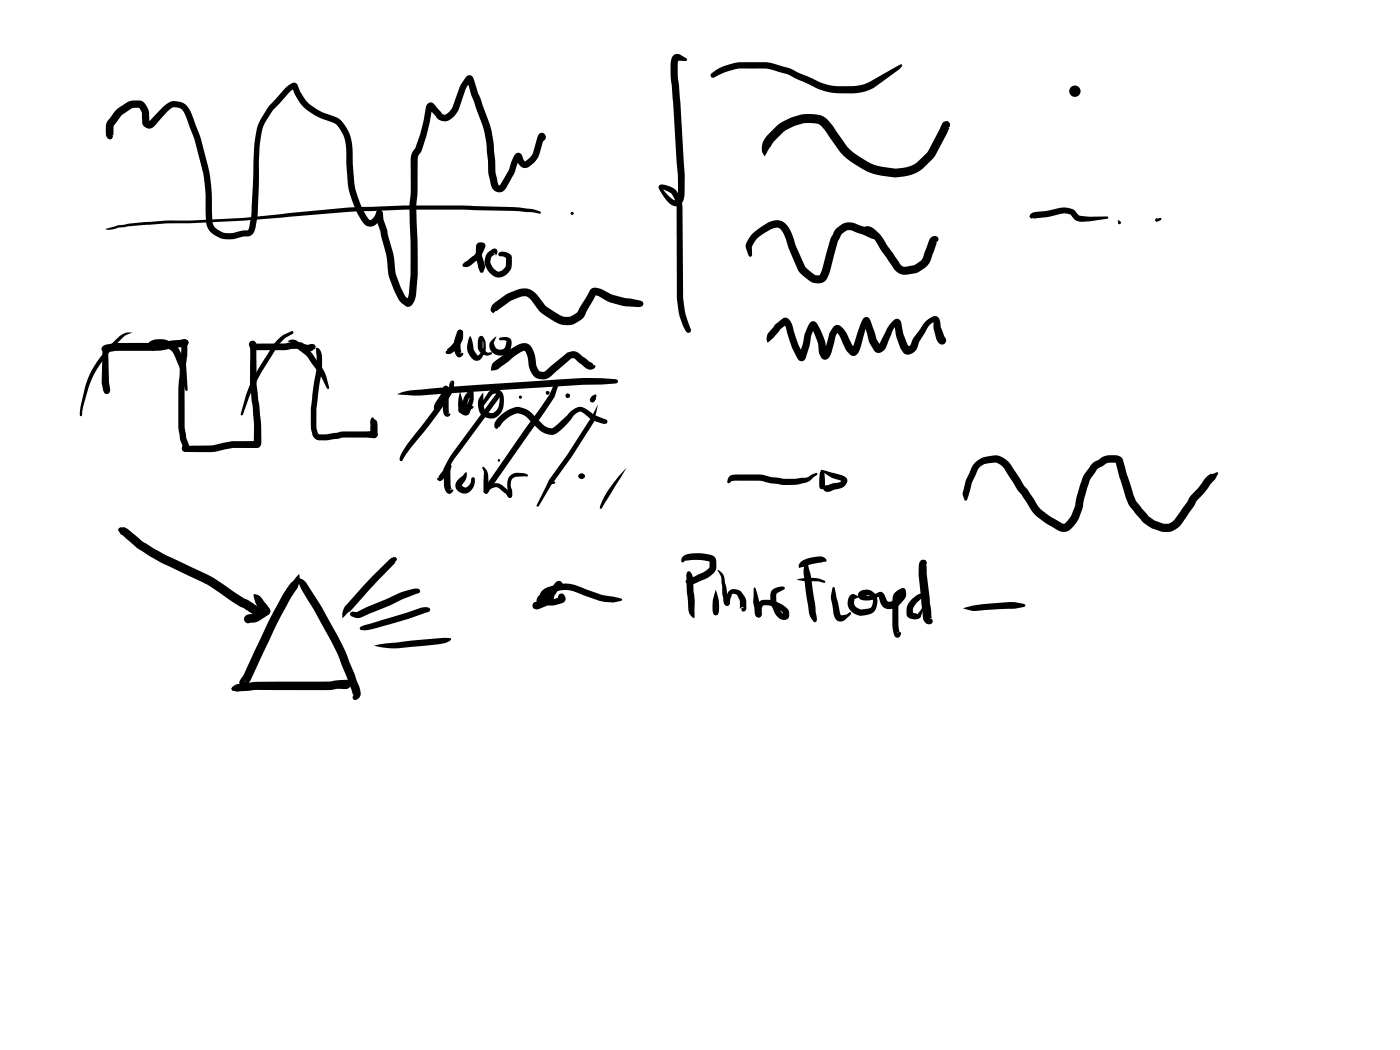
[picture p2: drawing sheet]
<svg xmlns="http://www.w3.org/2000/svg" width="285mm" height="214mm" viewBox="0 0 285 214" stroke-linecap="round" stroke-linejoin="round" font-family="sans-serif">
<g fill="#000">
<path d="M137.1 11.3l.6-.3h.6l1.4 .8 .2 .3-.3 .3h-1.7l.2-.1-.1 3.3 .5 5.2 .9 14.8v4a2 2 0 0 1-2 2.4 3.7 3.7 0 0 1-2.3-2l-.6-.9a.85 .85 0 0 1 0-1.5 4 4 0 0 1 4.3 3.3l.2 1.2 .1 18.7a20.3 20.3 0 0 0 1.5 6.2l.1 .3-.1 .3-.4 .2-.5-.3a12.2 12.2 0 0 1-1.9-6.7v-18.7a4 4 0 0 0-1.6-3l-1.6-.7 .2-.3a5.9 5.9 0 0 0 2.6 2.7 .55 .55 0 0 0 .6-.7v-4.4l-.9-14.8-.5-5.2-.1-2.8a2.5 2.5 0 0 1 .6-1.6zM144.9 14.9a12.3 12.3 0 0 1 8.9-2.2 12.6 12.6 0 0 1 6 .9l1.1 .3 4.6 2.1a12.6 12.6 0 0 0 8 1.5l1.7-.2 1.1-.3 6.4-3.5 .7-.4h.2v.4l-.5 .6-5.2 3.8a12.1 12.1 0 0 1-6.9 1.1 11.9 11.9 0 0 1-6.1-1.7l-2.5-1.1a9.4 9.4 0 0 0-3.3-1.4l-2.9-.8h-2.4a12 12 0 0 0-4.9 .3l-1.6 .5-2.1 1.1-.4-.2-.2-.3zM23.6 22.5l2.5-1.8a4.4 4.4 0 0 1 3.1 .1l.6 .8a3.2 3.2 0 0 1 .6 2.1v1.2l-.1-.3 .2 .2h-.2l3.2-3.3a3.3 3.3 0 0 1 5.4 1.5 43.4 43.4 0 0 1 2.6 7.6l1.3 5.2a40.2 40.2 0 0 1 .4 7.3l.1 2.2a3.6 3.6 0 0 0 4.1 2.1l1.8-.4 1.2-.1 .3-.5 .5-2.9 .6-14.2a13.2 13.2 0 0 1 4.3-9.1l2.1-2.3 1.1-.9a.85 .85 0 0 1 1.4 .6l.5 1.1a9.2 9.2 0 0 0 6.2 4.8 5.9 5.9 0 0 1 4 4.5l.4 2.3v3l.3 4.1a17.1 17.1 0 0 0 3 7.3l.3 .1a1.82 1.82 0 0 0 1.1-1.2l.2-.6 .5-.2 .5 .2 .2 .4-.1 .3a2.58 2.58 0 0 1-2.9 2.4l-.7-.4a17.6 17.6 0 0 1-3.4-8.2l-.3-5.6a7.9 7.9 0 0 0-2.1-6.6l-.6-.3a11.7 11.7 0 0 1-7.1-4.7l-.8-1.3-.4-1.2 .5 .2-1 .7-2 2.3a11.9 11.9 0 0 0-4.1 8.9l-.4 12.3a16.7 16.7 0 0 1-.8 5.1 1.84 1.84 0 0 1-2.1 .9h-.3a6.7 6.7 0 0 1-4.6 .2l-.5-.2a3.6 3.6 0 0 1-2.2-2.9l-.1-3.2a30.4 30.4 0 0 0-.8-8.1 54 54 0 0 0-3.2-10.1l-.2-.7a2.03 2.03 0 0 0-2.4-1.4l-1.2 .9-2.2 2.5a1.51 1.51 0 0 1-1.6 1 1.51 1.51 0 0 1-1.3-1.2l-.1-1.9-.6-1.2h.2l-1.7 .2-1.9 1.3-1.7 2.2-.1 1.8-.1 .2-.2-.2 .2 .4-.2 .4-.4 .2-.4-.2-.3-.4a3.3 3.3 0 0 1-.1-2.3l.2-.8zM22 27.5l.3-.2-.2 .1 .7 .1-.1 .7-.3 .1-.4-.1-.1-.4zM157.7 26.1a10.2 10.2 0 0 1 9.9-2.4 6.3 6.3 0 0 1 2.1 2.1l2.8 4.1a14.2 14.2 0 0 0 9.8 4.4h-.1a7.4 7.4 0 0 0 4.5-1.2l2.3-2.3 2.8-5.6 .3-.4h.3a.73 .73 0 0 1 1 .3 .73 .73 0 0 1-.4 1l.3-.1-2.8 5.6-.6 .8-2 1.9a9.1 9.1 0 0 1-6.8 1.7 15.4 15.4 0 0 1-10.1-5l-2.9-4.3-1.1-1.3a2.53 2.53 0 0 0-1.8-.3 9.3 9.3 0 0 0-8.3 4.7l-1.3 2a3.5 3.5 0 0 1 1-4.6zM192.3 24.9l.4-.1 .5 .1 .2 .6-.9 .6-.1-.1-.2-.7-.1 .1zM21.4 46.6l2.5-.7 2.7-.4a76 76 0 0 1 12.1-.6 181.1 181.1 0 0 0 19.9-1.5l12.2-1.1a306.1 306.1 0 0 1 24.9-.4l10.1 .3a13 13 0 0 1 4.2 .9l.1 .2-.2 .2-1.3-.3-4.1-.3a407 407 0 0 0-30.4 .1l-15.4 1.2a262.9 262.9 0 0 1-22.9 1.3l-6.4 .3-3.3 .3-2.4 .4a3.4 3.4 0 0 1-2.3 .1zM87.1 21.1a.94 .94 0 0 1 1.5 .4l1.4 1.7 .7 .1a3.4 3.4 0 0 0 1.6-1.9l1.3-3.7 1.1-1.8a.9 .9 0 0 1 1-.6 .9 .9 0 0 1 .8 .8l.8 2.7 2.4 6.4a41.3 41.3 0 0 1 1.2 10l.5 2.2 .3 .4 1.5-2.5a5 5 0 0 0 .9-2.3l.6-1.3a.87 .87 0 0 1 .9-.6 .87 .87 0 0 1 .8 .8l.5 1 1.1-1 .6-1 .8-2.9a.86 .86 0 0 1 .8-1 .86 .86 0 0 1 .9 .8 .86 .86 0 0 1-.7 .9 .76 .76 0 0 1-.8-.8 .66 .66 0 0 0 .5 .5 .66 .66 0 0 0 .7-.2l-.9 3.1a4.5 4.5 0 0 1-3 2.9 2.41 2.41 0 0 1-1.8-2 .55 .55 0 0 0 .8 0l-.6 1.3a18.3 18.3 0 0 1-2.6 5.2 1.69 1.69 0 0 1-1.8 .3 1.69 1.69 0 0 1-1-1.5l-.5-2.1v-2.7l-.3-1.7a20.2 20.2 0 0 0-2.2-9.1l-1-2.7-.8-2.8 .5 .2 .3-.1-1.1 1.7-1.4 4a3.8 3.8 0 0 1-2.9 2.5l-.8-.1-.6-.4-1.7-2.1h.3l.3-.1-.5 2.9-.7 3-.9 2.6-.7 1.1-.1 .6-.1 6.7-.3 3 .1 3.4a79.5 79.5 0 0 1-.1 14.4l-.4 1.7a1.2 1.2 0 0 1-1.9 .8l-.5-.4a4.5 4.5 0 0 1-1.5-2.2l-.2-.7a12.8 12.8 0 0 1-1.4-5.6l-.2-1.5-1.1-4.6-.8-2.4-.1-1.2 .2 .3-.2-.5 .2-.5 .5-.2a.83 .83 0 0 1 .7 1l.1 1 .7 2.1 .5 2.1a23.4 23.4 0 0 1 1.3 6.8l.9 2.7 .9 1.8 1.1 .9-.3-.1-.5 .1 .4-.7 .2-.8a70.2 70.2 0 0 0 .1-14.2v-3.5l.2-3v-6.9l.3-.9 .7-1 .9-2.6 .7-2.9 .5-2.8zM97.2 49.6a.91 .91 0 0 1 1.2-.2 .91 .91 0 0 1 .3 1.1l-.4 1-.8 1.1-1.2 1.1a1.7 1.7 0 0 1-1.6 .6h-.1a.47 .47 0 0 1-.4-.4 .47 .47 0 0 1 .4-.5l1.6-1.2a5.4 5.4 0 0 0 1.7-2.2l.2 .4h-.3l.2-.2 .2 2.1a2.92 2.92 0 0 1 .3 2.8l-.1 .3-.3 .2a1.8 1.8 0 0 1-.8-1.5l-.4-2.1v-2zM94.2 54l.4-.4 .4 .4-.2 .2-.2 .2-.3-.2zM99.3 51.4l.3-.2a1.39 1.39 0 0 1 1.3-.5l.4 .3-.1 .6-.2 .4-.3-.5h-.2l.4 .1-.8 .7-.3 1.1a2.03 2.03 0 0 0 2 1.8l.5-.2 .6-.7 .1-1.9 .2 .2-.7-.4-.9-.1a.64 .64 0 0 1 .1-.7 .64 .64 0 0 1 .7-.2l.7 .2a1.32 1.32 0 0 1 1.1 .9v1.9a3 3 0 0 1-2.2 2.2 3.1 3.1 0 0 1-3.3-2.7l.1-1.2zM153.2 47.6l1.4-1.2a5.6 5.6 0 0 1 3.9-1.6l.4 .1a4.1 4.1 0 0 1 2.4 3l.7 2 2 4.5 2 1.6h.9a14.2 14.2 0 0 0 1.3-4.3l.9-3 .7-1.6 .4-.5 1-.8a3 3 0 0 1 3-.3l2.4 .9 2.3 1.3 .2 .4a.93 .93 0 0 1-1.2 .6l-4.5-1.8h-1l-1.2 1-.6 1.2-.8 3a12.9 12.9 0 0 1-1.6 4.9 2.81 2.81 0 0 1-3.8-.1l-1.4-1.2-.5-.6-2-4.7a8.3 8.3 0 0 0-1.6-3.8l-.7-.3a7.5 7.5 0 0 0-5.1 3.9v1.7l-.1 .3-.2 .1-.4-.3-.5-1.3a2.11 2.11 0 0 1 .6-2.2z"/>
<path d="M175.8 46.4a1.7 1.7 0 0 1 2.3 .3 11.7 11.7 0 0 1 2.8 3.6l2.5 3.6 .5 .4h.7l1.5-.3 1.5-1.1 .4-.6 1.1-3.3a1.32 1.32 0 0 1 1.1-.9l.7 .1 .2 .5-.2 .4-.4 .2h.3l-.9 2.5a4.9 4.9 0 0 1-3.6 3.8l-1.1 .2a2.92 2.92 0 0 1-3.6-1.7l-2.3-3.2a9.8 9.8 0 0 0-2.7-3.6l-.8-.4-.2-.3zM209.8 43.7l.3-.1 .2 .1 .2 .3-.2 .3-.5 .1-.2-.4zM209.9 43.6l.5-.4 2.7-.3 2.4-.5a3.3 3.3 0 0 1 3.6 .8l.6 .7-.1-.1 2.2 .3h3.6l.3 .2-.3 .2a23.5 23.5 0 0 1-5.6 .6h-.3a2.03 2.03 0 0 1-1.4-1.3l-.6-.2-1.1-.1-3.2 .7-2.6 .3h-.2v-.2l-.3 .2-.3-.2-.2-.3zM209.8 43.8l.3-.1 .2 .1 .4 .5h-.9l-.1-.2zM227.6 44.8l.5 .3 .2 .2-.1 .3h-.5zM235.2 44.8l.3-.2 .4 .1-.1 .3-.3 .1zM235.3 44.5l1-.1 .2 .2-.2 .2-.7 .3-.3-.1-.1-.2zM20.9 70.5l.5-.3a14.9 14.9 0 0 1 5.2-.4h5.6l2.9-.5 1.5-.1a1.21 1.21 0 0 1 1.8 .6l-.2 .4-.5 .3-4.1 .7a55.4 55.4 0 0 1-9.4 .2l-2.5 .3-.1-.1v-.4l-.4 .5-.5-.5zM21.6 78.5h.3l.5 1.1-.2 .4-.5 .2-.4-.2-.2-.4zM21 70.5l.4-.2 .5 .2 .1 .4 .2 7v-.1l.2 1.7-.2 .5-.5 .2-.4-.2-.3-.4-.3-1.7 .2-7zM23.2 69.5a4.4 4.4 0 0 1 2.9-1.8h.9l-1.2 .4a7.4 7.4 0 0 0-2.3 2.2 23 23 0 0 0-5.5 8.6l-1.1 3.9-.2 1.7-.2 .3-.3-.3 .1-.9 1-4.9a21.2 21.2 0 0 1 5.9-9.2zM30.3 69.7a4.5 4.5 0 0 1 6.6 2.3l1 2.6 .3 4.8-.2 .2-.3-.2a24.9 24.9 0 0 0-2.4-7.4 3.6 3.6 0 0 0-3.6-1.5l-.6 .1-.1-.3 .3 .9-.2 .3-.7-.7a.74 .74 0 0 1-.1-1.1z"/>
<path d="M37.2 69.4l.6-.3 .4 .2 .2 .5-.2 .4-.5 .1 .4-.3v2.4l-.2 1.8-.3 4.8v7.8l.3 2.2 .6 1.9a.83 .83 0 0 1-.7 .8 .91 .91 0 0 1-.6-.9l-.6-1.5-.3-2.2v-7.8l.6-9.2zM51.1 70.2l.5-.2 6.3-.1 1.6-.2h1.7l1.4 .5 .6-.1a.85 .85 0 0 1 1.1 .5l-.2 .4-.3 .2a2.29 2.29 0 0 1-2.9-.2h-1.4l-1.6 .3h-6.3l-.5-.2-.2-.5zM58.6 69.5l.7-.3h.7l1.7 1.2a9.6 9.6 0 0 1 3.2 3.5 9.8 9.8 0 0 1 2.1 5v.2l-.2 .1-.3-.2a20.2 20.2 0 0 0-3.2-5.3l-1.2-1.5-1.7-1.3-.9-1zM56.5 69.2l1.3-1 1.6-.8 .3 .1 .1 .2-.2 .3-1.7 1a11 11 0 0 0-2.5 3.3 48.3 48.3 0 0 0-4.7 8.6l-1.2 3.5-.3 .2-.2-.3a31.4 31.4 0 0 1 1.9-6.1l1.7-3.1 2.9-4.7zM64.4 70.8h.1a1.58 1.58 0 0 1 1.1 1.8 16.1 16.1 0 0 1-.5 5.4l-.7 5.1v1.6a8.4 8.4 0 0 0 .3 3.6v-.1l.3 .3 1.5-.1 2.3-.3a4.6 4.6 0 0 1 2.4-.3l4.9-.1a.75 .75 0 0 1 .8 .8 .75 .75 0 0 1-.8 .7l-6.1-.1-3.2 .5-1.6 .1a1.66 1.66 0 0 1-1.6-1.3v-.1a8 8 0 0 1-.3-3.6v-1.8l.6-5a17.1 17.1 0 0 0 .5-6.3l-.1-.7zM93.3 67.3l.4-.2a1.03 1.03 0 0 1 .6 1.3 5 5 0 0 1-2.9 3.7h-.4l-.3-.4 .1-.2 .4-.1-.2-.1 .1-.2 .9-.9 1-1.3zM90.9 71.5l.2-.1 .2 .2v-.1v.4l-.2 .1-.3-.1zM90.4 78.7l.4-.2 .3 .2 .2 .3 .1 5.1-.2 .1h.5a.67 .67 0 0 1-.7 .7 .67 .67 0 0 1-.7-.7l-.1-3v-2.1zM91.6 77.6l.3-.1a.53 .53 0 0 1 .6 .3 .53 .53 0 0 1-.1 .6 2.97 2.97 0 0 1-.7 2.2l-4.3 6-3.7 4.6-1.8 2.6h-.4l-.1-.5a6.9 6.9 0 0 1 1.4-2.8 117.3 117.3 0 0 0 8.6-11.6l.2-1 .1-.2 .3 .1zM93.6 79.9l.2 .1 .8 3.5-.2 .5-.4 .1-.5-.1a6.4 6.4 0 0 1 .1-4zM93.3 67.2l.4-.1 .4 .2 .2 .4-.5 2 .2 2.1h-.3l.6 .1a.82 .82 0 0 1-.8 .9 .82 .82 0 0 1-.8-.8l-.2-.7a6 6 0 0 1 .6-3.8zM95.7 68.4l.4 .8 .4 2 .7 1.2a2.37 2.37 0 0 0 1.2-1.8v-1l-.4-.6 .3 .1v1.6l.1 .4 .8 .7h.9a.78 .78 0 0 1-1.1 .6l-.3-.1a1.92 1.92 0 0 1-1.4-1.7v-1.2a.71 .71 0 0 1 .3-.8 .71 .71 0 0 1 .9 .1l.3 .8 .1 1.1a2.96 2.96 0 0 1-1.7 2.9h-.1a2.76 2.76 0 0 1-2-3.2l.3-1.1z"/>
<path d="M100.3 74l2.2-1.7a6.6 6.6 0 0 1 4.6-2.4 2.62 2.62 0 0 1 1.7 2.1l.4 2.5 .6 1 .5 .2 .7-.1 3.6-3.1a2.83 2.83 0 0 1 2.3-1l1 .4 2 1.7 .7 .3 .2 .4a.35 .35 0 0 1 .4 .2 .35 .35 0 0 1-.1 .4 1.5 1.5 0 0 1-2.1-.2l-2.1-1.7h-.6l-4.1 3.6a2.68 2.68 0 0 1-4.4-1.6l-.4-2.2-.6-1.4-.7 .3-1.3 .8-2.6 2.1a2.95 2.95 0 0 1-2.1 .9l-.2-.2zM100.3 62l2.1-1.6a7.8 7.8 0 0 1 4.8-1.7l.8 .3 1 .7 2.1 2.6 1.1 .8a6.7 6.7 0 0 0 2.6 1.4h1.3l1.4-.9 2.4-4.1a1.54 1.54 0 0 1 2.3-.7 13.9 13.9 0 0 0 5.3 1.9h.2a8.4 8.4 0 0 1 3.1 .7l.2 .5a.95 .95 0 0 1-1 .6l-2.7-.1a11.9 11.9 0 0 1-5.5-2.2l-.7-.1 .3-.3-1.7 3.2a4.4 4.4 0 0 1-6.9 2.4l-2.8-1.9-1.8-2.3a1.72 1.72 0 0 0-2.2-.8l-2 .9-2.6 1.8-.5 .2-.5 .5a1.12 1.12 0 0 1-.1-1.8zM100.2 69.2l.8-.7-.5 1.3 .3 .8 .6 .5h.9l.5-.4 .4-1.2-.3-.2-1.2-.1v-.4l.6-.1a1.34 1.34 0 0 1 1.5 .2 1.34 1.34 0 0 1 .3 1.5l-.1 .5a2.22 2.22 0 0 1-2.6 1.4 2.22 2.22 0 0 1-1.7-2.5zM113 77.9l.3-.1 .3 .1 .1 .5a8.6 8.6 0 0 1-1.8 3.9l-11.9 17-.5 .3-.4-.2-.1-.4 .1-.3 12.8-18.3zM157.8 66.1l1.6-1.2a1.1 1.1 0 0 1 1.6 .6l.5 1.2a18.6 18.6 0 0 0 2 5.5l.1 .1a.64 .64 0 0 0-.9 .1 15.2 15.2 0 0 0 1.1-4.3l.7-1.6a1.06 1.06 0 0 1 .7-1 1.06 1.06 0 0 1 1.1 .4l.9 1.5a8.5 8.5 0 0 1 1 4.2v-.2l.3 .6a.61 .61 0 0 0-.9-.1l.7-2a6 6 0 0 1 1.1-3 1.18 1.18 0 0 1 1.1-.8 1.18 1.18 0 0 1 1.1 .7l.7 1 1.3 2.6 .6 .7a.61 .61 0 0 0-.8-.1l.5-1.1 1.4-4.2a1.06 1.06 0 0 1 1.6-.9l1.1 2.6 .5 1.6 .8 1.5-.2-.2h-.4l.4-.3 1.2-2.5a3.7 3.7 0 0 1 2.4-2.6 1.09 1.09 0 0 1 .8 1l.5 2.2 .8 2.1 .4 .6-.4-.2 .6-.4 .6-1.4 1.8-2.6a3.2 3.2 0 0 1 2.9-1.8 1.58 1.58 0 0 1 .8 1.4l.1 .9 .8 2a.9 .9 0 0 1-.3 1.4 .9 .9 0 0 1-1.3-.6l-.7-2.7v-1.4l.2 .1a2.98 2.98 0 0 0-1.5 1.3l-1.6 2.8a2.73 2.73 0 0 1-2.3 2.6 2.16 2.16 0 0 1-1.6-1.5 10 10 0 0 1-1.1-4.8l.5 .2a4 4 0 0 0-1.3 2.2l-.9 2.3a1.8 1.8 0 0 1-2.1 1.2l-.4-.3-1-1.8-1.1-4.1a.56 .56 0 0 0 .9 0l-.5 1.2-.6 1.9a6.6 6.6 0 0 1-1.3 3.5 1.12 1.12 0 0 1-1.7-.4l-.5-.7-1.2-2.6-.8-1 .6-.1-.6 1-.5 1.9a5.2 5.2 0 0 1-1.1 2.7 1.05 1.05 0 0 1-1.1 .1 1.05 1.05 0 0 1-.6-.9l-.4-2.4-1.3-3.2 .3 .1 .4-.1-.8 1.9-.2 1.7-.9 2.7a.9 .9 0 0 1-.9 .7 .9 .9 0 0 1-.8-.8 20.8 20.8 0 0 1-2.2-5.8l-.5-1.1 .5 .1-1.3 1.1-1.4 1.7-1.2 1a2.29 2.29 0 0 1 .9-2.7zM51 69.5a.81 .81 0 0 1 .9 0 .81 .81 0 0 1 .3 .9l.1 8.1 .5 4.2a39.3 39.3 0 0 1 .3 7.9l-.5 .6h-1.2a19.5 19.5 0 0 0-7 .7l-1.5 .2-5.1-.1-.6-.2-.2-.5 .2-.4 .5-.2 .4 .1h-.2l5-.1 1.7-.3a12.1 12.1 0 0 1 4.4-.6h3.3l-.4 .1-.2 .3v-4l-.6-6.2a25 25 0 0 1-.2-5.7v-4.1a.55 .55 0 0 0 .7 .5 .55 .55 0 0 0 .4-.8l.2 .7-.2 .5-.4 .2a1.09 1.09 0 0 1-.6-1.8zM37.3 90.8l.5-.3 .5 .2 .1 .4-.4 .7-.4 .1-.4-.2-.2-.4zM75.6 85h.4l.2 .3a.93 .93 0 0 1 .7 1.1v2.1a.75 .75 0 0 1-.8 .7 .75 .75 0 0 1-.7-.7v-2.7zM80.8 80.3l1.4-.5a184.4 184.4 0 0 1 15-1.4l12.9-.9a75.4 75.4 0 0 1 15.3-.3l.3 .1 .1 .3-.1 .4-.3 .1-6.8 .2-28.5 1.9a36.9 36.9 0 0 1-9.3 .1zM90.4 78.7l.4-.2 .3 .2a2.65 2.65 0 0 1-.6 2.6l-1.4 1.9-.2 .5-.2 .1a1.32 1.32 0 0 1 0-1.8l1.2-2zM91 94.4l.3-.1 .4 .2 .2 .5-.6 1.2-1 1.3a.73 .73 0 0 1-.6 .4 .73 .73 0 0 1-.7-.4l.4-.4h-.1l.8-1.1a1.82 1.82 0 0 0 .7-1.3zM91 94.4l.3-.1 .4 .2 .2 .6a14.2 14.2 0 0 0 0 4.5h-.3l.6 .1a.81 .81 0 0 1-.8 .9 .81 .81 0 0 1-.8-.9 8.6 8.6 0 0 1 .2-5z"/>
<path d="M95.4 79.7a.65 .65 0 0 1 .8-.1 .65 .65 0 0 1 .2 .8 6.8 6.8 0 0 1-.8 3.7 1.21 1.21 0 0 1-2-.1l-.3-.5 .2-.5 .5-.2 .9 .5-.4 .3 .7-1.4a3.2 3.2 0 0 0 .4-2.1l.2 .2h.3a3.2 3.2 0 0 0-.9 1.9 .55 .55 0 0 0 .2 .5 .55 .55 0 0 0 .7 0h.3v.2l-.1 .3a1.3 1.3 0 0 1-1.6 0 1.3 1.3 0 0 1-.4-1.6l.3-.9zM93.2 97.7l1.5-1.4 .2-.1 .1 .1a2.85 2.85 0 0 1-.9 2.3v.3l.6 .3a1.24 1.24 0 0 0 1.1-1l.1-.3a.54 .54 0 0 1 .7-.6 2.31 2.31 0 0 1-2.7 3.1 1.56 1.56 0 0 1-.7-2.7zM98.3 80l.1-.1a9.5 9.5 0 0 0 .3 3.6 1.54 1.54 0 0 0 2.1 .3 3.2 3.2 0 0 0 .8-3.4 1 1 0 0 0-1.5 0l-.8 1.1a2.72 2.72 0 0 1-1.2 1.4l-.3-.3 .3-.6a5.5 5.5 0 0 1 1.6-2.4 1.78 1.78 0 0 1 2-.2 1.78 1.78 0 0 1 .9 1.9 3.4 3.4 0 0 1-2.1 3.9 2.6 2.6 0 0 1-3.2-2.8 3.2 3.2 0 0 1 1-2.4zM98.4 95l.6 .6a3.1 3.1 0 0 1 .4 2.2l.1 2.2-.2-.2 .1 .3-.1 .3-.3 .1-.4-.2-.2-.3 .1-3.8-.3-1zM98.6 99.7l.4-.1-.3 .1 .5-.5a2.33 2.33 0 0 1 3.4-.1l1.1 .9 .6 .9-.2 .3-.3 .2-.3-.2-.5-.7-1.8-1.3h-.5l-.7 .3-.7 .9-.3 .1-.4-.1-.1-.3zM99.1 98.6l.6-.1 .5 .6-.1 .2-.7 .2-.3-.2-.1-.3zM101.6 84.9a5.8 5.8 0 0 1 4.1-2h.3a5 5 0 0 1 3.1 2.1l1.7 1.7 .7 .3 .9 .2 .9-.7 1.7-1.5a6.6 6.6 0 0 1 2.5-2l.1-.1a1.96 1.96 0 0 1 2 .5l1.3 1 2.7 1.1 .1 .3-.1 .4-.8 .1a7.7 7.7 0 0 1-4.2-2.3l-.6-.2-1 .6a10.4 10.4 0 0 1-4.4 4.1h-.5a4.2 4.2 0 0 1-2.2-.9l-2.3-2.2a3.4 3.4 0 0 0-2.2-1.3v.1a6.2 6.2 0 0 0-3.8 2.7h-.1l-.1 .3-.3 .1a1.01 1.01 0 0 1-.1-1.7zM100.8 86.6l.3-.1 .3 .1v.5l-.6 .1-.1-.3zM100.9 86.6l.4 .1-.1 .5-.4-.1-.1-.2zM101.2 80l.4-.2 .3 .1 .2 .4-.1 .3-9.4 12.6-1.6 2.5-.4 .3-.2-.1-.1-.5 1.5-2.7zM111.2 98.4l1.6-.4 .3 .3a1.76 1.76 0 0 1-1.9 .1zM121.8 82.3l-.8 3.5-4.7 7.3-4.1 5.8-2.4 4.1-.3 .2-.2-.1v-.2l2.4-5.1 3.8-5.2 4.9-7.6z"/>
<path d="M127.6 95.2l-5 8.3-.3 .1-.2-.3a20.6 20.6 0 0 1 5.5-8.1zM148.5 97l1-.4h4.3a10.9 10.9 0 0 1 3.6 .6l2.2 .3h2.4l2.2-.3 1.2-.6 .8-.3h.2l-.1 .4-.7 .5a3.1 3.1 0 0 1-2.3 1.2 16.6 16.6 0 0 1-8.2-.5h-5.5l-.7 .1-.5 .4-.3-.3 .1-.6zM167.2 95.8l.3-.1v.3l-.4 .1zM167 98.9l.5-.4a.64 .64 0 0 1 .1 1h-.5zM167.3 95.7l4 1a1.18 1.18 0 0 1 1 .6 1.18 1.18 0 0 1 0 1.3l-1 .8-1.7 .4a1.88 1.88 0 0 1-1.5 .3l-.4-.3-.1-.4 .2-.4 1.8-.6 1.3-.2 .5-.4 .1 .3-.3-.2a7.1 7.1 0 0 1-3.9-2.1zM167.2 95.7a.49 .49 0 0 1 .6 .5l.2 2.8-.1-.1-.1 .6-.4 .1-.5-.3a7.7 7.7 0 0 1 .1-3.3l.2 .1zM167 98.7l.4-.1 .3 .1 .2 .4-.2 .4-.3 .1-.3-.1-.2-.4zM24.2 107.5l.6-.1a1.99 1.99 0 0 1 1.9 .9 31.9 31.9 0 0 0 8.1 5.2l8.3 3.9 5.3 3.6 3.4 2.1a3 3 0 0 1 1.6 1.6 .94 .94 0 0 1-.6 .9 .94 .94 0 0 1-1-.2l-.5-.5-1.7-1.1a36.5 36.5 0 0 1-6.2-4l-2.3-1.3-7-3.4a30.6 30.6 0 0 1-9.2-6.2l-.3-.1-.4-.7zM24.2 107.5l.6-.1 .2 .7-.6 .2-.3-.4zM60.4 117.8l.4-.1a2.41 2.41 0 0 1 1.8 1.3 87.6 87.6 0 0 1 9.7 18.4l1.1 3.5a1.35 1.35 0 0 1-.7 1.5l-.4 .2-.4-.2-.1-.4 .1-.6h-.1l-.3-1-2.5-6.5a177 177 0 0 0-7.9-14.5l-.2-.5a1.17 1.17 0 0 1-.5-1.1zM60.9 116.8l.1 1-.4 1.9a57.5 57.5 0 0 0-5.9 10.9l-3.6 7.8-.7 .9a.92 .92 0 0 1-1 .4 .92 .92 0 0 1-.7-.9l.5-.8 .6-.5 .3 .2-.2 1.2a.6 .6 0 0 0-.7-.7l.8-1.7a177.2 177.2 0 0 1 7.6-15.4l1.6-2.4zM80.1 113.6l.5-.1 .2 .4-.1 .2-.6 .1-.1-.3z"/>
<path d="M103.9 96.9l.6-.5 .8-.1a3.7 3.7 0 0 1 2 .3l.2 .2-.2 .2-2.4 .1a1.16 1.16 0 0 0-.9 1v.9a3.2 3.2 0 0 1 .2 2.2l-.4 .1-.3-.1-.1-.3 .1-.5a3.9 3.9 0 0 1 .4-3.5zM109.6 121.4a3.4 3.4 0 0 1 3-.5 1.22 1.22 0 0 1-.6 1.8l-1.5 .7-1.2 .1 .1-.2-.2-.3 2.3-.9a4.1 4.1 0 0 0 2.5-.6l-.3 .5-.1-.5 .2-.5a.91 .91 0 0 1 1.4 .9 .98 .98 0 0 1-.9 .9 5.9 5.9 0 0 1-2.8 .5l-1.7 .7a.84 .84 0 0 1-1.2-.2 .84 .84 0 0 1 .3-1.2l1.4-.2 1.3-.7 .2-.3 .3 .3-1.3 .2-.4 .1-.1 .3-.2-.5 .7-.3 1.9-2.3a1.09 1.09 0 0 1 1.6-.7l.4 .7-.1 .2h-.2l-.6-.2 .3 .1v.2l-1.7 2.4a1.95 1.95 0 0 1-3.1 .6v-.5zM139 113.4a3.6 3.6 0 0 1 3-.8l1.1 .1a3.4 3.4 0 0 1 2.5 .8l.2 .6a3.5 3.5 0 0 1-.2 2.1l-.2 .3a5.8 5.8 0 0 1-2.5 1.7l-2.2 .9h-.6l-.2-.2 .3-.1-.5-.1a.6 .6 0 0 1 .1-.6 .6 .6 0 0 1 .6-.2l2.8-1.4 .9-.6 .4-.4-.1-1.2 .2 .1a12.7 12.7 0 0 0-5-.3l-.6 .4a.74 .74 0 0 1 0-1.1zM139.9 116.5l.2-.1 .4 .1 .1 .5-.3 .1-.3-.1zM139.7 118.1l.4-.2 .3 .2h-.1l.3 .5a.56 .56 0 0 1-1-.2zM140 116.5l.3-.1 .2 .1v.6l-.5-.1-.1-.3zM140 116.4l.3-.1 .2 .2 .2 .3h.1l.3 1 .4 4.5-.1 3.3-.2 .2a3.1 3.1 0 0 1-1.1-3.1l-.3-2.2-.1-3.5zM146 116l.9 .6 .6 .9 .9 5-.2-.2 .4 .5-.2 .4-.4 .1-.3-.1-.3-.5-.3-1.7-.2-3.4zM153.6 119.6l.2 .1 .4 1.2 .6 2.5 .1 1.3-.1-.1 .3 .5-.2 .5a.81 .81 0 0 1-1.2-.8l-.1-1.2a4.9 4.9 0 0 1-.2-2.6l.1-1.2zM162.1 118a9.1 9.1 0 0 1 5.8 .2l.2 .2-.3 .3-1.5-.3a11.2 11.2 0 0 1-4.2-.4zM163.2 114.3a6.9 6.9 0 0 1 4.4-.9l.5 .3 .2 .4-.1 .2-2.9 .6-2.6 .8a1.14 1.14 0 0 1 .5-1.4zM163.9 114.6l.3-.1 .3 .3a31.6 31.6 0 0 1 1.2 6.6l.6 4.6-.1 .6-.3 .1-.4-.3a3.4 3.4 0 0 1-.9-2.7l-1-6.9v-.8z"/>
<path d="M169.5 119.6h.4l.1 .2 1.2 5.5-.1-.1 .4 .1a1.89 1.89 0 0 0 1.5-.6h.2v.3l-1.2 1.3a1.39 1.39 0 0 1-2.2-1.1l-.6-3.6zM187.5 114.1l.6-.1 .4 .2 .2 .4-.2 .5-.4 .2 .6-.3v1.9l1 8.9h-.3l.4 .3 .1 .4a.94 .94 0 0 1-.8 .6 .94 .94 0 0 1-.9-.5l-.3-1.1-.9-8.5 .1-1.9zM198.5 94.2l.4-.4a5.8 5.8 0 0 1 4-1.1 4.6 4.6 0 0 1 3.1 2.2l2.5 3.9 .8 1 1.5 2.4a8.6 8.6 0 0 0 4.2 3.6l1.3 .8h.4l1.2-1.3 1-2.2 .3-1.9 .9-2.9a7.1 7.1 0 0 1 1.7-3.2l.3-.4a3.4 3.4 0 0 1 1.7-1.2 4.1 4.1 0 0 1 4.6-.3l2.8 8.7 2.6 3.1 1.5 1.1h-.1l1.7 .5h1.1l.8-.5 2.9-3.9 .8-1.4a13.9 13.9 0 0 0 2.7-3.2l1.3-1.1 1.5-.3a1.43 1.43 0 0 1-.5 1.2l-1.1 1.2-1.3 1.9-1.4 1.4-.7 1.3-2.6 3.8a3.6 3.6 0 0 1-2.6 1.3l-1.5-.1-1.6-.6-.8-.4-1.3-1-2.6-3.1-.8-1.8-1.3-4.3-.8-2.9 .2 .2-1.4-.1-.6 .1-1.7 1.1-.5 .6a5.6 5.6 0 0 0-1.5 2.7l-.9 2.9-.3 1.9a7.9 7.9 0 0 1-2.4 4.2 2.21 2.21 0 0 1-2.9 .1l-2.1-1.2a8.9 8.9 0 0 1-3.9-4.1l-2-2.8-2.5-4a3.2 3.2 0 0 0-1.8-1.5l-2 .2-.7 .3-.8 .6-.6 1.4a10.7 10.7 0 0 0-1.4 3.8l-.4 1.4h-.3h-.2l-.4-1.4a15.8 15.8 0 0 1 2.1-5.7zM47.2 140l.9-.6 1.1-.2a29.7 29.7 0 0 1 6.8-.4h11.1l3.3-.4a.95 .95 0 0 1 1 .9 .95 .95 0 0 1-1 1l-1.6-.1-1.7 .3h-15.1l-3.7 .3-1-.3zM51.7 121a2.5 2.5 0 0 1 2.2 1.6l.8 1.1a.89 .89 0 0 1 0 1.4 .89 .89 0 0 1-1.4-.5l-.2-.3a4.6 4.6 0 0 1-1.2-2l-.3-1.1zM50 125.4l.7-.3 1.1-.1 1.7-1.1a.88 .88 0 0 1 1.4 .1 .88 .88 0 0 1-.4 1.3l-1.4 .9a3 3 0 0 1-2.1 .6l.1-.1-.6 .2a.88 .88 0 0 1-.8-.6 .88 .88 0 0 1 .3-.9zM75.7 117.4l3.8-3.7 .7-.2 .5 .1 .1 .3-.4 .4 .1 .1-.1 .3-3.6 3.7-5.5 6.1-1.6 1.4v-1.2l.5-1.2zM71.4 124.7l.3-.2 1.1 .1 1.9-1 3.8-1.5a16.3 16.3 0 0 1 6.5-2.3l.4 .2 .2 .3-.2 .4-3.4 1.3-3 1.4-5.4 2.3-.6 .1h-.7a1.26 1.26 0 0 1-1-.8zM73.4 127.6l10.2-3.1a6.3 6.3 0 0 1 3.2-.9l.7 .2 .1 .3-.1 .4-.9 .3a90.1 90.1 0 0 1-12.3 3.5l-.9-.1-.2-.3zM76.1 131.5l1.9-.4 3.2-.3a62 62 0 0 1 10.3-.9l.4 .2-.2 .3a4.1 4.1 0 0 1-2.5 .8l-5.5 .5a16.9 16.9 0 0 1-7.6-.2zM110.3 120.3a8.3 8.3 0 0 1 8.9-.3l3.3 1.1 .9 .2a7.1 7.1 0 0 1 3.2 .6v.4a5 5 0 0 1-3.4 .3l-1.1-.2-3.3-1.2a7.1 7.1 0 0 0-7.6 0l-.1 .1a1.06 1.06 0 0 1 .2 1.2l-.4 .1a1.39 1.39 0 0 1-.6-2.3zM145.7 124.1l.2-.2 .2 .1 .2 .9-.2 .3-.4 .1-.4-.2-.1-.4z"/>
<path d="M145.7 120.1a7.4 7.4 0 0 1 .4 5l-.4 .2-.4-.2a7.7 7.7 0 0 1 .4-5zM148.5 120.3a1.96 1.96 0 0 1 2.5 .3l.9 1.4 .1 2a.51 .51 0 0 1-.4 .5 .51 .51 0 0 1-.6-.3v-.4h.4a.43 .43 0 0 0-.5-.2 .43 .43 0 0 0-.3 .4v-1.8l-.5-1-.4-.2-.5-.1-.2 .1-.3 .9-.2 1.2-.5 .2-.3-.1-.2-.4 .3-1.1zM154.5 122.6a3.4 3.4 0 0 1 3.7 0l1.1 .5a2 2 0 0 1 1.3 2.5 1.52 1.52 0 0 1-2.6-.3l-.2-.4a6.4 6.4 0 0 1-1-3.7l.2-.7a2.36 2.36 0 0 1 2.3-1.1l.4 .1v.5l-1.6 .9v1.4l.8 2.1 .4 .5 .4 .1-.2 .3-.1-.5a5.6 5.6 0 0 0-3.9-1.6l-.4 .6-.1 1.6-.5 .3-.5-.2-.1-.4 .1-.4-.1 .2 .1-1.3zM173.1 121.2a.85 .85 0 0 1 1.3 0l.6 .3-1.2 .6h.2a1.43 1.43 0 0 0 1.3 2l2-.3a2.22 2.22 0 0 0 .3-2 1.3 1.3 0 0 0-1.8-.4v-.3l.6 .2h.8l2.2-.8a1.25 1.25 0 0 1 .8 .9l.6 1.1 .8-.1 1.8-1.5 .3-.6 .2 .1-.9 .9-.1 .4v5.7l.3 1.5-.3-.2-.2 .2 .5-.2 .2 .1a.77 .77 0 0 1-.6 1 .77 .77 0 0 1-.9-.9l-.2-1.5 .1-5.8 .1-.5 .4-.5 1.3-.8a.7 .7 0 0 1 .7 .2 .7 .7 0 0 1 .2 .7 1.65 1.65 0 0 1-.5 1.5l-1.2 1.2a2.15 2.15 0 0 1-3.5-.7l-.4-1.3 .4-.1-1.4 .7a2.82 2.82 0 0 1-3.1-.3 1.15 1.15 0 0 1 1.3-1.6 2.4 2.4 0 0 1 2.4 3.4l-.6 1.1a3.5 3.5 0 0 1-4.7-.2 2.4 2.4 0 0 1-.1-3.2zM187.6 114.2l.5-.2 .3 .1 .2 .5a51.7 51.7 0 0 0-.2 8.4l-.1 .6-.7 1.7a1.51 1.51 0 0 1-2.3 .6 1.18 1.18 0 0 1-.7-1.5v-.7l.3-.8a5.1 5.1 0 0 1 2.1-1.9 .74 .74 0 0 1 1.2 .3l-.1 .5-.3-.4v.2l-.5 .5-.8 .7-.6 1.1v1.1l-.2-.3 1.1 .3-.1 .1 .7-.8a2.22 2.22 0 0 0 .5-1.8l-.1-6.8-.1-.7-.1-.2 .1 .4-.3-.6zM196 123.9l2.1-.6 2-.3 5.8-.4a6.1 6.1 0 0 1 2.8 .5v.4a6.1 6.1 0 0 1-2.8 .5l-5.7 .2a6.7 6.7 0 0 1-4.2-.3zM47.3 139.9l.3-.1 .4 .2-.1 .5-.3 .2-.4-.2zM47.3 139.9l.3-.1 .2 .1 .6 .9-.7-.3-.1 .1-.3-.1-.1-.3z"/>
<circle cx="22.4" cy="27.8" r=".55"/>
<circle cx="192.7" cy="25.4" r=".71"/>
<circle cx="77.3" cy="43.4" r=".66"/>
<circle cx="37.7" cy="91.3" r=".63"/>
<circle cx="80.4" cy="113.9" r=".36"/>
<circle cx="103.8" cy="100.9" r=".43"/>
<circle cx="148" cy="122.8" r=".54"/>
<circle cx="154.5" cy="125.1" r=".61"/>
</g>
<g fill="#000">
<path d="M111.2 79.7l.3-.1 .3 .4-.3 .4-.3-.1-.1-.3z" fill-rule="evenodd"/>
<path d="M105.7 80.6l.3-.1 .2 .4-.2 .3-.3-.1z" fill-rule="evenodd"/>
<path d="M115.3 80.2l.3-.1v.2l.3 .3-.3 .2v.3l-.3-.2-.2-.3z" fill-rule="evenodd"/>
<path d="M118.2 96.4l.7 .2 .2 .3-.2 .4-.7 .2z" fill-rule="evenodd"/>
<path d="M118.1 96.6l.4-.2 .5 .3v.5l-.5 .3-.4-.2-.1-.4z" fill-rule="evenodd"/>
<path d="M120.5 80.7l.4-.2 .3 .2 .2 .3-.4 .7-.8-.5z" fill-rule="evenodd"/>
<path d="M120.5 80.7l.7-.4 .3 .3-.2 .7-.4 .2-.4-.1-.1-.4z" fill-rule="evenodd"/>
<circle cx="218.9" cy="18.6" r="1.17"/>
<circle cx="116.5" cy="43.4" r=".31"/>
<circle cx="111.5" cy="80" r=".39"/>
<circle cx="101.6" cy="93.7" r=".23"/>
<circle cx="106" cy="80.9" r=".32"/>
<circle cx="115.6" cy="80.6" r=".48"/>
<circle cx="118.2" cy="96.9" r=".54"/>
<circle cx="120.6" cy="81.4" r=".52"/>
</g>
</svg>
